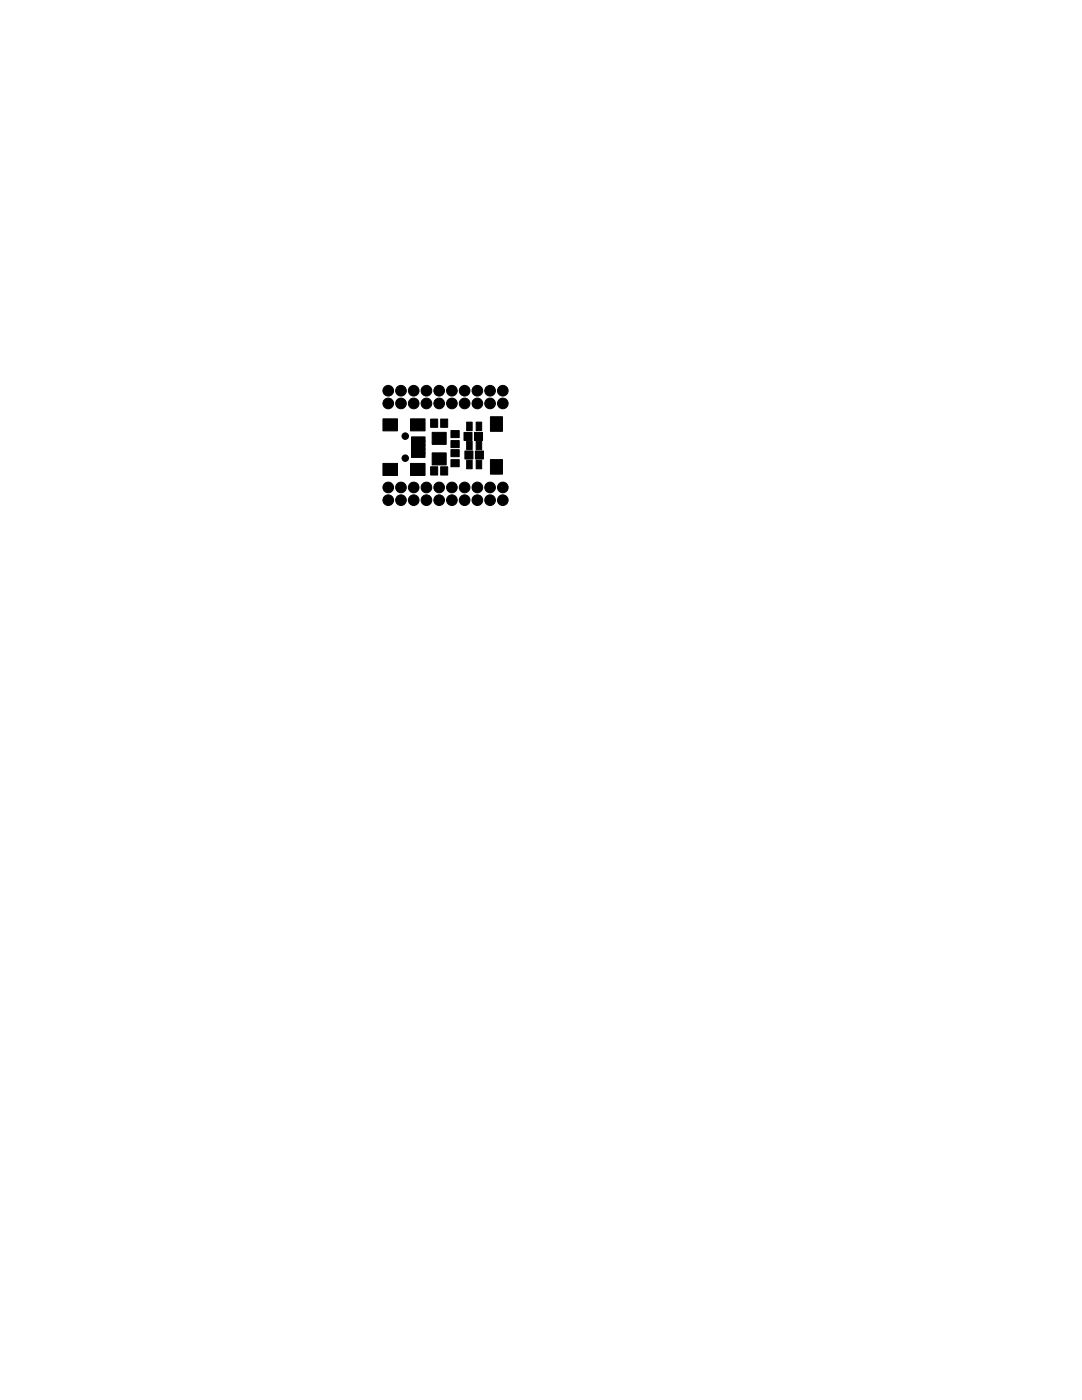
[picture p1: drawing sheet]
<svg xmlns="http://www.w3.org/2000/svg" width="216mm" height="279mm" viewBox="0 0 216 279" stroke-linecap="round" stroke-linejoin="round" font-family="sans-serif">
<g fill="#000" stroke="#000" stroke-width=".2">
<path d="M76.4 83.6h2.9v2.4h-2.9zM76.4 92.5h2.9v2.4h-2.9zM81.9 83.6h2.9v2.4h-2.9zM81.9 92.5h2.9v2.4h-2.9zM82.1 87.2h2.7v.9h-2.7zM82.1 88h2.7v.9h-2.7zM82.1 88.8h2.7v.9h-2.7zM82.1 89.6h2.7v.9h-2.7zM82.1 90.4h2.7v.9h-2.7zM85.9 83.6h1.4v1.7h-1.4zM86.2 86.3h2.8v2.4h-2.8zM86.2 90.4h2.8v2.4h-2.8z"/>
<path d="M85.9 93.2h1.4v1.6h-1.4zM87.9 83.6h1.4v1.7h-1.4zM87.9 93.2h1.4v1.6h-1.4zM90 89.7h1.6v1.4h-1.6zM90 91.7h1.6v1.4h-1.6zM90 87.9h1.6v1.4h-1.6zM90 85.9h1.6v1.4h-1.6zM93.1 91.9h1.1v1.7h-1.1zM92.6 86.3h1.6v1.6h-1.6zM93.1 84.2h1.1v1.7h-1.1zM93.1 88.1h1.1v1.6h-1.1zM92.8 90h1.6v1.6h-1.6z"/>
<path d="M95 91.9h1.1v1.7h-1.1zM95 84.2h1.1v1.7h-1.1zM95 88.1h1.1v1.6h-1.1zM94.7 86.3h1.6v1.6h-1.6zM94.9 90h1.6v1.6h-1.6zM97.9 91.7h2.4v2.9h-2.4zM97.9 83.2h2.4v2.9h-2.4z"/>
<circle cx="77.5" cy="78" r="1.06"/>
<circle cx="80" cy="78" r="1.06"/>
<circle cx="82.6" cy="78" r="1.06"/>
<circle cx="85.1" cy="78" r="1.06"/>
<circle cx="87.6" cy="78" r="1.06"/>
<circle cx="90.2" cy="78" r="1.06"/>
<circle cx="92.7" cy="78" r="1.06"/>
<circle cx="95.3" cy="78" r="1.06"/>
<circle cx="97.8" cy="78" r="1.06"/>
<circle cx="100.3" cy="78" r="1.06"/>
<circle cx="77.5" cy="99.8" r="1.06"/>
<circle cx="77.5" cy="80.5" r="1.06"/>
<circle cx="77.5" cy="97.3" r="1.06"/>
<circle cx="80" cy="80.5" r="1.06"/>
<circle cx="80" cy="97.3" r="1.06"/>
<circle cx="80" cy="99.8" r="1.06"/>
<circle cx="80.9" cy="91.4" r=".65"/>
<circle cx="80.9" cy="87" r=".65"/>
<circle cx="82.6" cy="80.5" r="1.06"/>
<circle cx="82.6" cy="97.3" r="1.06"/>
<circle cx="82.6" cy="99.8" r="1.06"/>
<circle cx="85.1" cy="97.3" r="1.06"/>
<circle cx="85.1" cy="80.5" r="1.06"/>
<circle cx="85.1" cy="99.8" r="1.06"/>
<circle cx="87.6" cy="97.3" r="1.06"/>
<circle cx="87.6" cy="80.5" r="1.06"/>
<circle cx="87.6" cy="99.8" r="1.06"/>
<circle cx="90.2" cy="97.3" r="1.06"/>
<circle cx="90.2" cy="80.5" r="1.06"/>
<circle cx="90.2" cy="99.8" r="1.06"/>
<circle cx="92.7" cy="97.3" r="1.06"/>
<circle cx="92.7" cy="80.5" r="1.06"/>
<circle cx="92.7" cy="99.8" r="1.06"/>
<circle cx="95.3" cy="97.3" r="1.06"/>
<circle cx="95.3" cy="80.5" r="1.06"/>
<circle cx="95.3" cy="99.8" r="1.06"/>
<circle cx="97.8" cy="80.5" r="1.06"/>
<circle cx="97.8" cy="97.3" r="1.06"/>
<circle cx="97.8" cy="99.8" r="1.06"/>
<circle cx="100.3" cy="97.3" r="1.06"/>
<circle cx="100.3" cy="99.8" r="1.06"/>
<circle cx="100.3" cy="80.5" r="1.06"/>
</g>
</svg>
